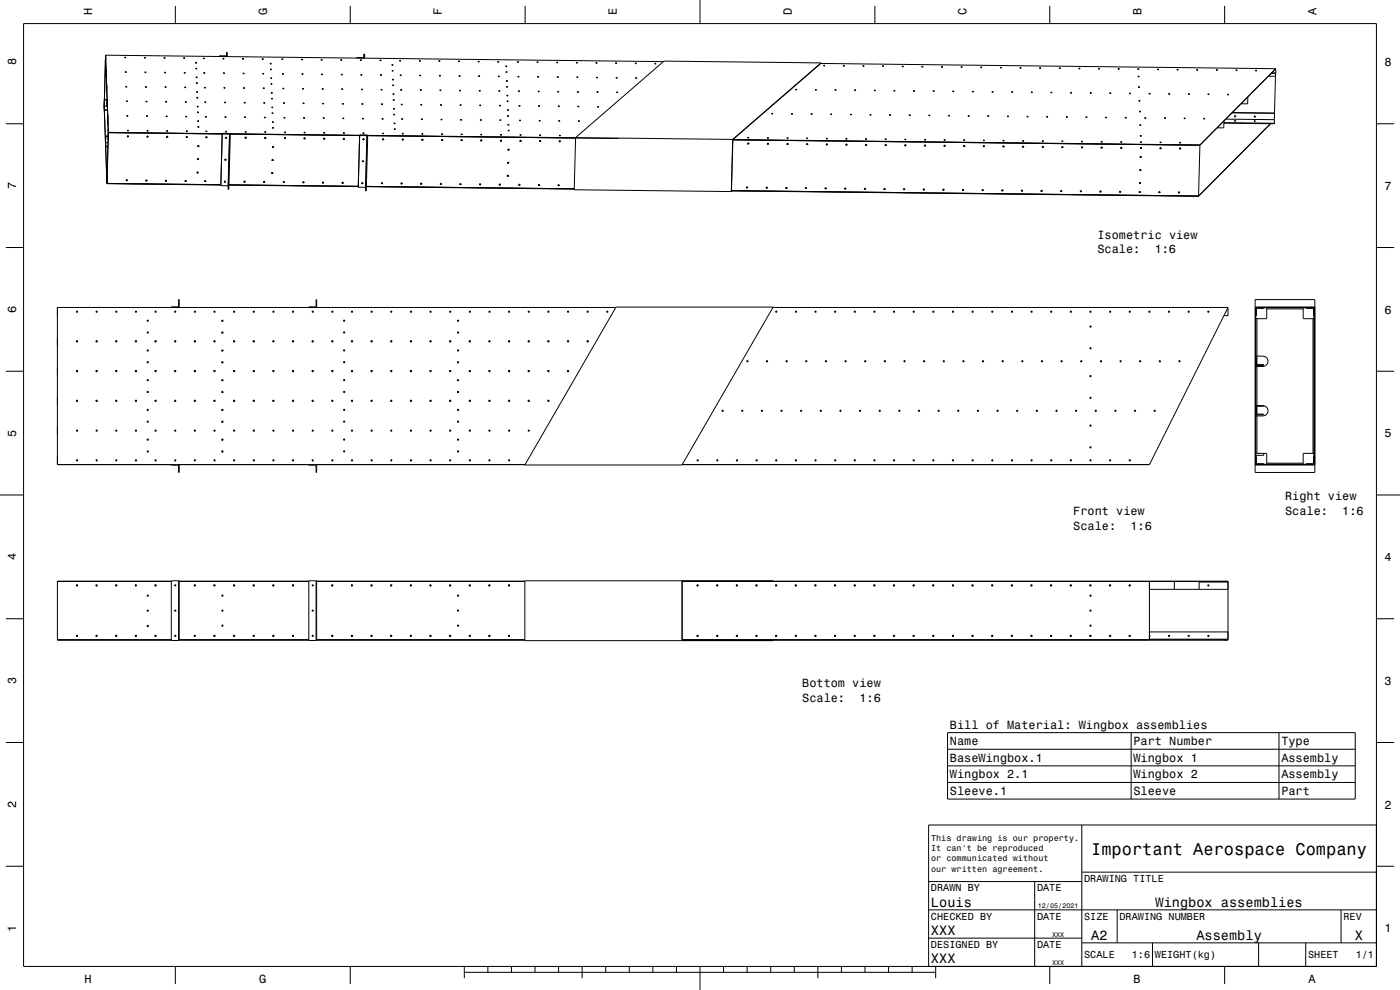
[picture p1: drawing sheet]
<svg xmlns="http://www.w3.org/2000/svg" width="594mm" height="420mm" viewBox="0 0 594 420" stroke-linecap="round" stroke-linejoin="round" font-family="sans-serif">
<defs><g id="words">
<text font-size="7.2" x="462.9" y="362.6">Important Aerospace Company</text>
<g font-size="5.8">
<text x="395" y="384.6">Louis</text>
<text x="490.3" y="384.6">Wingbox assemblies</text>
<text x="395" y="396.6">XXX</text>
<text x="463" y="398.6">A2</text>
<text x="507.6" y="398.6">Assembly</text>
<text x="574.8" y="398.6">X</text>
<text x="395" y="408.6">XXX</text>
</g>
<g font-size="5">
<text x="39.1" y="6.5" transform="rotate(-90 39.1 6.5)">H</text>
<text x="113.3" y="6.5" transform="rotate(-90 113.3 6.5)">G</text>
<text x="187.5" y="6.5" transform="rotate(-90 187.5 6.5)">F</text>
<text x="261.7" y="6.5" transform="rotate(-90 261.7 6.5)">E</text>
<text x="335.9" y="6.5" transform="rotate(-90 335.9 6.5)">D</text>
<text x="410.1" y="6.5" transform="rotate(-90 410.1 6.5)">C</text>
<text x="484.3" y="6.5" transform="rotate(-90 484.3 6.5)">B</text>
<text x="558.5" y="6.5" transform="rotate(-90 558.5 6.5)">A</text>
<text x="6.8" y="27.8" transform="rotate(-90 6.8 27.8)">8</text>
<text x="587.5" y="28.1">8</text>
<text x="6.8" y="80.3" transform="rotate(-90 6.8 80.3)">7</text>
<text x="587.5" y="80.6">7</text>
<text x="465.6" y="101.4">Isometric view</text>
<text x="465.6" y="107.5">Scale:</text>
<text x="489.9" y="107.5">1:6</text>
<text x="6.8" y="132.8" transform="rotate(-90 6.8 132.8)">6</text>
<text x="587.5" y="133.1">6</text>
<text x="6.8" y="185.3" transform="rotate(-90 6.8 185.3)">5</text>
<text x="587.5" y="185.6">5</text>
<text x="545.2" y="212.3">Right view</text>
<text x="455.4" y="218.6">Front view</text>
<text x="545.2" y="218.3">Scale:</text>
<text x="569.5" y="218.3">1:6</text>
<text x="455.4" y="224.7">Scale:</text>
<text x="479.7" y="224.7">1:6</text>
<text x="6.8" y="237.8" transform="rotate(-90 6.8 237.8)">4</text>
<text x="587.5" y="238.1">4</text>
<text x="6.8" y="290.3" transform="rotate(-90 6.8 290.3)">3</text>
<text x="340.4" y="291.7">Bottom view</text>
<text x="587.5" y="290.6">3</text>
<text x="340.4" y="297.7">Scale:</text>
<text x="364.7" y="297.7">1:6</text>
<text x="403" y="309.1">Bill of Material: Wingbox assemblies</text>
<text x="403" y="316.2">Name</text>
<text x="480.9" y="316.2">Part Number</text>
<text x="543.7" y="316.2">Type</text>
<text x="403" y="323.2">BaseWingbox.1</text>
<text x="480.9" y="323.2">Wingbox 1</text>
<text x="543.7" y="323.2">Assembly</text>
<text x="403" y="330.3">Wingbox 2.1</text>
<text x="480.9" y="330.3">Wingbox 2</text>
<text x="543.7" y="330.3">Assembly</text>
<text x="403" y="337.3">Sleeve.1</text>
<text x="480.9" y="337.3">Sleeve</text>
<text x="543.7" y="337.3">Part</text>
<text x="6.8" y="342.8" transform="rotate(-90 6.8 342.8)">2</text>
<text x="587.5" y="343.1">2</text>
<text x="6.8" y="395.3" transform="rotate(-90 6.8 395.3)">1</text>
<text x="587.5" y="395.6">1</text>
<text x="35.8" y="416.8">H</text>
<text x="110" y="416.8">G</text>
<text x="481" y="416.8">B</text>
<text x="555.2" y="416.8">A</text>
</g>
<g font-size="4.3">
<text x="460" y="374.2">DRAWING TITLE</text>
<text x="395" y="378.2">DRAWN BY</text>
<text x="440" y="378.2">DATE</text>
<text x="395" y="390.2">CHECKED BY</text>
<text x="440" y="390.2">DATE</text>
<text x="460" y="390.2">SIZE</text>
<text x="475" y="390.2">DRAWING NUMBER</text>
<text x="570" y="390.2">REV</text>
<text x="395" y="402.2">DESIGNED BY</text>
<text x="440" y="402.2">DATE</text>
<text x="460" y="406.6">SCALE</text>
<text x="480.2" y="406.6">1:6</text>
<text x="490" y="406.6">WEIGHT(kg)</text>
<text x="555" y="406.6">SHEET</text>
<text x="575.2" y="406.6">1/1</text>
</g>
<g font-size="3.6">
<text x="395.1" y="356.8">This drawing is our property.</text>
<text x="395.1" y="361.2">It can't be reproduced</text>
<text x="395.1" y="365.5">or communicated without</text>
<text x="395.1" y="369.8">our written agreement.</text>
</g>
<g font-size="2.9">
<text x="440.3" y="385.3">12/05/2021</text>
<text x="446.4" y="397.3">XXX</text>
<text x="446.4" y="409.3">XXX</text>
</g>
</g></defs>
<g fill="none" stroke="#000" stroke-width=".42">
<path d="M10 10h574v400h-574zM74.4 2.5v7.5M148.6 2.5v7.5M222.8 2.5v7.5M297 0v10M371.2 2.5v7.5M445.4 2.5v7.5M519.6 2.5v7.5M44.7 26.5l.2 .1M44.8 23.5l1.1 32.8M44.8 23.5l-.6 21.6M44.8 23.5v.1"/>
<path d="M44.8 23.4v.1M44.8 23.4l1.2 32.8M44.8 23.4l236.6 2.7M44.8 25.5h.1M44.8 25.2v.3M44.9 32.7v.1M44.9 32.8h.2M45 29.8l-.1 3M45.1 31.6h.1M45.1 31.4v.2M45.2 38.9v.1M45.2 39h.1"/>
<path d="M45.2 36v3M45.3 37.8h.1M45.3 37.6v.2M52.9 24.4h.1M52.9 24.4l.5 .1zM52.9 24.3l.5 .1zM53.1 30.6h.1M53.1 30.6l.5 .1M53.1 30.5l.5 .1zM53.3 36.8h.6M53.3 36.8h.1M53.4 36.8l.4 .1"/>
<path d="M61.2 24.5h.1M61.2 24.5l.5 .1zM61.3 24.4l.5 .1zM61.4 30.7h.1M61.5 30.7l.4 .1M61.5 30.6l.5 .1zM61.7 36.9h.5M61.7 36.9h.1M69.5 24.6h.1M69.6 24.6l.5 .1zM69.6 24.5l.5 .1zM69.8 30.8h.1"/>
<path d="M69.8 30.8h.5M69.8 30.7l.5 .1zM70 37h.5M70 37h.1M77.9 24.7h.5M77.9 24.7h.1M78.1 30.9h.1M78.1 30.9h.5M78.1 30.8l.5 .1zM78.3 37.1h.6M78.3 37.1h.1M78.3 37.1h.5"/>
<path d="M82.9 26.6h.1M83 26.7h.4M83 26.6h.5zM83 29.1h.1M83.1 29.1h.4M83.1 29l.5 .1zM83.1 26.7h.2M83.2 32.8h.1M83.2 29.2h.2M83.2 29.2h.1M83.2 32.9h.5M83.2 32.7l.5 .1z"/>
<path d="M83.3 35.3h.5M83.3 32.9h.2M83.4 39h.5M83.4 39h.1M83.4 35.4h.2M83.4 39.1h.5M83.5 39.1h.3M86.2 24.8h.1M86.2 24.8h.5zM86.2 24.7l.5 .1zM86.4 31h.1M86.5 31h.4"/>
<path d="M86.5 30.9l.5 .1zM86.6 37.2h.1M86.7 37.2h.5M86.7 37.1l.5 .1zM93.1 23.7v.3M93.1 23.7l3.3 .2M94.5 24.9h.6M94.6 24.9h.4M94.8 31.1h.1M94.8 31.1h.5M94.8 31l.5 .1zM95 37.3h.1"/>
<path d="M95 37.3h.5M95 37.2l.5 .1zM96.1 22.2h.3v1.7M96.1 22.2l.1 1.5h-3.1M96.1 22.2v1.5M96.4 23.9v.1M102.9 25h.5M102.9 25h.1M102.9 25h.5zM103.1 31.2h.5M103.1 31.2h.1M103.3 37.4h.1"/>
<path d="M103.3 37.4h.5M103.3 37.3l.5 .1zM111.2 25.1h.1M111.2 25.1h.5zM111.2 25l.5 .1zM111.4 31.3h.6M111.4 31.3h.1M111.4 31.3h.5M111.6 37.5h.1M111.7 37.5h.4M111.7 37.4l.5 .1zM114.6 27h.5"/>
<path d="M114.6 27h.1M114.7 29.4l.5 .1M114.7 29.4h.1M114.7 29.5h.5M114.8 29.5l.3 .1M114.8 33.2h.5M114.8 33.2h.1M114.8 29.5v.1M114.9 35.6h.1M114.9 33.3h.3M114.9 35.7h.5M114.9 35.6h.5z"/>
<path d="M115 35.7h.3M115 39.4h.1M115.1 39.4h.4zM115.1 39.3l.5 .1zM115.1 27.1l-.5-.1 .4 .1M119.5 25.2h.1M119.5 25.2h.5zM119.6 25.1l.5 .1zM119.7 31.4h.6M119.7 31.4h.1M119.8 31.4h.5M120 37.5h.1"/>
<path d="M120 37.6h.5M120 37.5l.5 .1zM127.9 25.3h.1M127.9 25.3h.5zM127.9 25.2l.5 .1zM128.1 31.5h.5M128.1 31.4l.5 .1zM128.3 37.6h.1M128.3 37.7h.5M128.3 37.6l.5 .1zM136.2 25.4h.1M136.2 25.4h.5z"/>
<path d="M136.2 25.3l.5 .1zM136.4 31.5l.5 .1M136.4 31.5h.1M136.4 31.6h.5M136.6 37.7l.6 .1M136.6 37.7h.1M136.7 37.8h.4M144.5 25.4h.1M144.5 25.5h.5zM144.6 25.4l.4 .1zM144.7 31.6h.1M144.8 31.7h.4"/>
<path d="M144.8 31.6l.5 .1zM145 37.8h.1M145 37.9h.5M145 37.8h.5zM151.4 24.4l3.3 .1M151.4 24.4v.2M152.8 25.5l.6 .1M152.8 25.5h.1M152.9 25.6h.4M153.1 31.7h.1M153.1 31.8h.5M153.1 31.7l.5 .1z"/>
<path d="M153.3 37.9h.5M153.3 37.9h.1M153.3 38h.5M154.4 22.9l.1 1.5h-3.1M154.4 22.9h.3v1.6M154.4 22.9v1.5M154.7 24.5v.2M161.2 25.6h.1M161.2 25.7h.5zM161.2 25.6l.5 .1zM161.4 31.8h.1M161.4 31.9h.5"/>
<path d="M161.4 31.8h.5zM161.6 38.1h.5M161.7 38h.5zM166.2 27.6h.1M166.3 27.6h.4M166.3 27.5l.5 .1zM166.3 30h.1M166.4 30.1h.4M166.4 30h.5zM166.5 33.8h.1M166.5 33.8h.5M166.5 33.7l.5 .1z"/>
<path d="M166.5 36.2h.6M166.5 36.2h.1M166.6 36.3h.5M166.7 40h.5M166.7 40h.1M169.5 25.7h.5M169.5 25.7h.1M169.5 25.8h.5M169.7 31.9h.1M169.8 32h.4M169.8 31.9h.5zM169.9 38.1h.6"/>
<path d="M169.9 38.1h.1M170 38.2h.5M177.8 25.8h.1M177.9 25.9h.4zM177.9 25.8h.5zM178.1 32h.1M178.1 32.1h.5M178.1 32h.5zM178.3 38.2h.1M178.3 38.3h.5M178.3 38.2h.5zM186.2 25.9h.5"/>
<path d="M186.2 25.9h.1M186.2 26h.5zM186.4 32.1h.5M186.4 32.1h.1M186.4 32.2h.5M186.6 38.3h.1M186.6 38.4h.5M186.6 38.3h.5zM194.5 26h.1M194.5 26.1h.5zM194.5 26h.5zM194.7 32.2h.1"/>
<path d="M194.7 32.3h.5M194.8 32.2h.4zM194.9 38.4h.1M195 38.5h.4M195 38.4h.5zM202.8 26.1h.1M202.8 26.2h.5zM202.9 26.1h.5zM203 32.3h.6M203 32.3h.1M203.1 32.4h.4M203.3 38.5h.1"/>
<path d="M203.3 38.6h.5M203.3 38.4l.5 .1zM211.2 26.2h.1M211.2 26.3h.5zM211.2 26.2h.5zM211.4 32.4h.5M211.4 32.4h.1M211.4 32.5h.5M211.6 38.6h.1M211.6 38.7h.5M211.6 38.5l.5 .1zM214.6 28.1h.1"/>
<path d="M214.6 28.2h.5M214.6 28.1h.5zM214.6 30.6h.1M214.7 30.6l.4 .1M214.7 30.5l.5 .1zM214.7 28.3h.2M214.8 34.3h.5M214.8 34.3h.1M214.8 30.7h.2M214.8 30.7h.1M214.8 34.4h.5M214.9 36.8h.1"/>
<path d="M214.9 36.8l.5 .1M214.9 36.7l.5 .1zM214.9 34.4l.3 .1M215 36.9h.2M219.5 26.3h.1M219.5 26.4h.5zM219.5 26.2l.5 .1zM219.7 32.5h.5M219.7 32.5h.1M219.7 32.6h.5M219.9 38.7h.1M220 38.8h.4"/>
<path d="M220 38.6l.5 .1zM227.8 26.4h.1M227.8 26.5h.5zM227.8 26.3l.5 .1zM228 32.6h.1M228.1 32.7h.4M228.1 32.5l.5 .1zM228.3 38.8h.5M228.3 38.8h.1M228.3 38.9h.5M236.1 26.5h.1M236.2 26.6h.4z"/>
<path d="M236.2 26.4l.5 .1zM236.4 32.7h.1M236.4 32.8h.5M236.4 32.6l.5 .1zM236.6 38.9h.5M236.6 38.9h.1M236.6 39h.5M244.5 26.6h.5M244.5 26.6h.1M244.5 26.7h.5M244.7 32.8h.1M244.7 32.9h.5"/>
<path d="M244.7 32.7l.5 .1zM244.9 39h.5M244.9 39h.1M244.9 39l.5 .1M252.8 26.7h.5M252.8 26.7h.1M252.8 26.8h.5zM253 32.9h.1M253.1 32.9l.4 .1M253.1 32.8l.5 .1zM253.3 39.1l.4 .1M253.3 39l.5 .1z"/>
<path d="M261.1 26.8h.6M261.1 26.8h.1M261.2 26.8l.4 .1M261.4 33h.1M261.4 33l.5 .1M261.4 32.9l.5 .1zM261.6 39.2h.5M261.6 39.2h.1M261.6 39.2l.5 .1M269.5 26.9l.5 .1zM269.5 26.8l.5 .1zM269.7 33.1h.1"/>
<path d="M269.7 33.1l.5 .1M269.7 33l.5 .1zM277.8 27h.5M277.8 27h.1M277.8 27l.5 .1zM337.6 38h.1M337.6 38.1h.5zM337.6 37.9l.5 .1zM345.9 38.1h.1M345.9 38.1l.5 .1zM345.9 38l.5 .1zM348.3 26.7l-37.4 32.5-.6 22.1"/>
<path d="M348.3 26.7v.2M348.3 26.7l-66.6-.8-37.5 32.5M349.4 27.8h.1M349.5 27.9h.4zM349.5 27.7l.5 .1zM354.2 38.2h.1M354.2 38.2l.5 .1zM354.3 38.1l.4 .1zM357.8 27.9h.1M357.8 28h.5zM357.8 27.8l.5 .1zM362.5 38.3h.1"/>
<path d="M362.6 38.3l.5 .1zM362.6 38.2l.5 .1zM366.1 28h.1M366.1 28.1h.5zM366.1 27.9l.5 .1zM370.9 38.4h.1M370.9 38.4h.5zM370.9 38.3l.5 .1zM374.4 28.1h.1M374.4 28.2h.5zM374.5 28l.4 .1zM379.2 38.5h.5"/>
<path d="M379.2 38.5h.1M382.7 28.2h.6M382.7 28.2h.1M382.8 28.3h.5zM387.5 38.6h.1M387.6 38.6h.4zM387.6 38.5l.5 .1zM391.1 28.3h.5M391.1 28.3h.1M391.1 28.3l.5 .1M395.9 38.7h.5M395.9 38.7h.1"/>
<path d="M399.4 28.4h.5M399.4 28.4h.1M399.4 28.4l.5 .1zM404.2 38.8h.1M404.2 38.8h.5zM404.2 38.7l.5 .1zM407.7 28.5h.6M407.7 28.5h.1M407.8 28.5l.4 .1M412.5 38.9h.1M412.6 38.9h.4zM412.6 38.8l.5 .1z"/>
<path d="M416.1 28.6h.1M416.1 28.6h.5zM416.1 28.5l.5 .1zM420.9 39h.1M420.9 39h.5zM420.9 38.9l.5 .1zM424.4 28.7h.1M424.4 28.7h.5zM424.4 28.6l.5 .1zM429.2 39v.1M429.2 39.1h.5zM429.2 39l.5 .1z"/>
<path d="M432.7 28.8h.1M432.8 28.8h.4zM432.8 28.7l.5 .1zM437.5 39.1v.1M437.5 39.2h.5zM437.6 39.1l.4 .1zM441.1 28.9h.1M441.1 28.9h.5zM441.1 28.8l.5 .1zM445.8 39.2h.1M445.9 39.3h.4zM445.9 39.2l.5 .1z"/>
<path d="M449.4 29h.1M449.4 29h.5zM449.4 28.9l.5 .1zM454.2 39.3h.1M454.2 39.4h.5zM454.2 39.3l.5 .1zM457.7 29.1h.1M457.7 29.1h.5zM457.8 29l.4 .1zM462.5 39.4h.5M462.5 39.4h.1M462.5 39.5h.5z"/>
<path d="M466 29.2h.1M466.1 29.2h.4zM466.1 29.1l.5 .1zM470.8 39.5h.6M470.8 39.5h.1M470.9 39.6h.4M474.4 29.3h.5M474.4 29.3h.1M479.2 39.6h.5M479.2 39.6h.1M479.2 39.7h.5zM482.7 29.3v.1"/>
<path d="M482.7 29.4h.5zM482.7 29.3l.5 .1zM482.8 32.4l.5 .1M482.8 32.5h.5M483 32.6h.2M483 37h.5M483 37h.1M483.1 37.1h.3M483.3 32.5h.1M487.5 39.7h.5M487.5 39.8h.5M491 29.4l.6 .1"/>
<path d="M491 29.4h.1M491.1 29.5h.4zM495.8 39.8h.6M495.8 39.8h.1M495.9 39.9h.4zM499.4 29.5l.5 .1M499.4 29.6h.5M504.2 39.9h.1M504.2 40h.5zM504.2 39.9h.5zM507.7 29.6l.5 .1M507.7 29.6h.1"/>
<path d="M507.7 29.7h.5zM512.5 39.9l.5 .1zM516 29.7h.1M516.1 29.8h.4zM516.1 29.7h.5zM524.4 29.8h.1M524.4 29.9h.5zM524.4 29.8h.5zM532.7 29.9h.1M532.7 30h.5zM532.7 29.9h.5zM538.2 32.3h3"/>
<path d="M539.6 30.9l1.7 .1M541.2 29.3h.1M541.2 31.2l-.4 16.8M541.2 29.1l-193-2.2-37.3 32.3M541.2 29.1l-32.1 32.4M541.2 29.3l-32.1 32.3M541.2 29.1v.2M541.2 29.3l.1 1.7M541.3 31v.2h-1.9M2.5 52.5h7.5M44.2 45.1v.1M44.2 45l1.2 32.9"/>
<path d="M44.2 45l1.2 .2M44.3 42.2l-.1 2.9M44.3 42.2h1.2l-.1 3M44.3 42.2l1.2 .2M44.8 57.7v2.9M44.8 57.7h1.1M44.8 57.7l.1 .1M44.9 57.8l1 .1M44.9 57.8l-.1 2.7M45.4 45.2h.2M45.5 44h.1M45.5 43.8v.2"/>
<path d="M45.6 46.6h-1.3v.2h1.3M45.7 52.8v.1M45.7 52.9h.1M45.7 48.4v.2M45.7 50v2.9M45.9 59v.1M45.9 54.6v.2M46 56.2l-.6 21.6M46 56.2v.1M46 56.3l51.4 .4M46 56.3l216.5 2.5M53.6 43h.1"/>
<path d="M53.6 43h.5M53.6 42.9l.5 .1zM53.8 49.2h.5M53.8 49.2h.1M54 57.8h.1M54 55.4h.1M54 57.7l.4-.1 .1 .3-.4 .1zM54 55.4h.5zM54 55.3l.5 .1zM54.1 57.8h.3M54.5 57.7h-.5M61.9 43.1h.1"/>
<path d="M61.9 43.1h.5M61.9 43l.5 .1zM62.1 49.3h.1M62.1 49.3h.5M62.1 49.2l.5 .1zM62.3 57.9h.1M62.3 55.5h.1M62.4 55.5h.4zM62.4 55.4l.5 .1zM62.4 57.9h.3M62.8 57.8h-.5M62.8 57.9h-.5"/>
<path d="M62.9 57.9l-.3 .2-.3-.2M62.9 57.9l-.4-.2-.2 .2M70.2 43.2h.1M70.2 43.2h.5M70.2 43.1l.5 .1zM70.4 49.4h.1M70.5 49.4h.4M70.5 49.3l.5 .1zM70.6 58h.1M70.7 55.6h.5M70.7 55.6h.1M70.8 58h.2"/>
<path d="M71.2 57.9h-.5M71.2 58h-.6M71.2 58l-.2 .2-.4-.2M71.2 58l-.3-.2-.3 .2M78.5 43.3h.1M78.6 43.3h.4M78.6 43.2l.5 .1zM78.8 49.5h.1M78.8 49.5h.5M78.8 49.4l.5 .1zM79 58.1h.1M79 55.7h.1"/>
<path d="M79 58l.4-.1 .1 .3-.4 .1zM79 55.7h.5zM79 55.6l.5 .1zM79.1 58.1h.3M79.5 58h-.5M79.5 58.1h-.5M83.5 41.5h.1M83.5 41.5h.5M83.5 41.4l.5 .1zM83.6 45.2h.1M83.6 41.6h.3M83.6 45.3h.5"/>
<path d="M83.6 45.1l.5 .1zM83.7 47.7h.1M83.7 47.7h.5M83.7 47.6l.5 .1zM83.7 45.3h.3M83.8 51.4h.6M83.8 51.4h.1M83.8 47.8h.3M83.9 51.5h.4M83.9 53.9h.6M83.9 53.9h.5M84 51.5h.2"/>
<path d="M84.1 54h.2M84.5 53.9h.1M86.9 43.4h.5M86.9 43.4h.1M87.1 49.6h.1M87.1 49.6h.5M87.1 49.5l.5 .1zM87.3 58.2h.1M87.3 55.7l.5 .1M87.3 55.8h.5M87.3 55.7v.1M87.3 58.1l.5 .1h-.5"/>
<path d="M87.3 58.1l.4-.1 .1 .3-.4 .1zM87.4 58.2h.3M94.3 56.6l-.6 22.2M94.3 56.6h3.3l.1 1.6M94.3 56.6v.1M95.2 43.5h.1M95.2 43.5h.5M95.2 43.4l.5 .1zM95.4 49.6v.1M95.5 49.7h.4M95.5 49.6l.5 .1zM95.7 58.3l.4-.1v.3l-.4 .1z"/>
<path d="M95.7 55.9h.4zM95.7 55.8l.5 .1zM95.8 58.3h.2M96.1 58.3h-.4M96.1 58.3l-.5 .1h.6M96.2 58.4h.1M97.4 56.7l-.6 22.1M97.4 56.7v1.5M97.4 58.2l-.6 22.1M97.4 58.2h.3M97.6 56.8l58.1 .6M97.7 58.2l-.6 22.1h-.3"/>
<path d="M103.5 43.6h.6M103.5 43.6h.1M103.6 43.6h.4M103.8 49.7h.1M103.8 49.8h.5M103.8 49.7l.5 .1zM104 58.4h.5zM104 58.4h.1M104 55.9l.5 .1M104 55.9h.1M104 56h.5zM104.1 58.4h.3"/>
<path d="M104.5 58.4l-.2 .2-.3-.2M104.5 58.4l-.3-.2-.2 .2M111.9 43.7h.5M111.9 43.6l.5 .1zM112.1 49.8h.1M112.1 49.9h.5M112.1 49.8l.5 .1zM112.3 56h.1M112.3 56.1h.5zM112.3 56h.5zM112.4 58.5h.3M112.8 58.4h-.5"/>
<path d="M112.8 58.5h-.5M112.8 58.5l-.2 .2-.3-.2M112.8 58.5l-.3-.2-.2 .2M115.1 41.8h.1M115.2 41.8h.5zM115.3 45.6h.1M115.3 45.6h.5M115.3 45.5l.5 .1zM115.3 48h.6M115.3 48h.1M115.4 45.7h.3M115.4 48.1h.5"/>
<path d="M115.5 48.1h.3h-.4M115.5 51.8h.1M115.5 51.8h.5l-.4 .1M115.5 51.7l.5 .1zM115.6 54.2h.1M115.6 54.3h.5zM115.6 54.2h.5zM115.6 41.9h-.4h.4M120.2 43.7l.5 .1M120.2 43.7h.1M120.2 43.8h.5M120.4 49.9h.5"/>
<path d="M120.4 49.9h.1M120.4 50h.5M120.6 58.6h.1M120.6 56.1h.1M120.7 56.2h.4zM120.7 56.1h.5zM120.7 58.6h.3M121.1 58.5h-.5M121.2 58.6h-.6M121.2 58.6l-.3 .2-.3-.2M121.2 58.6l-.4-.2-.2 .2M128.5 43.8h.1"/>
<path d="M128.5 43.9h.5M128.6 43.8l.5 .1zM128.7 50h.1M128.8 50.1h.4M128.8 50h.5zM129 58.7h.1M129 56.2h.1M129 58.6l.4-.1 .1 .3-.4 .1zM129 56.3h.5zM129 56.2h.5zM129.1 58.7h.2M129.5 58.6h-.5"/>
<path d="M136.8 43.9h.1M136.9 44h.5M136.9 43.9h.5zM137.1 50.1h.5M137.1 50.1h.1M137.1 50.2h.5M137.3 58.8h.1M137.3 56.3h.1M137.3 56.4h.5zM137.3 56.3h.5zM137.4 58.8h.3M137.8 58.7h-.5"/>
<path d="M137.8 58.7l-.5 .1M137.8 58.8l-.2 .2-.3-.2M137.8 58.8l-.3-.2-.2 .2M145.2 44h.1M145.2 44.1h.5M145.2 44h.5zM145.4 50.2h.5M145.4 50.2h.1M145.4 50.3h.5M145.6 58.9h.1M145.6 56.4h.1M145.6 58.8l.4-.1 .1 .3-.4 .1z"/>
<path d="M145.7 56.5h.4zM145.7 56.4h.5zM145.7 58.9h.3M146.1 58.8h-.5M152.6 57.2l-.6 22.2M152.6 57.2l3.3 .1 .1 1.6M152.6 57.2v.2M153.5 44.1h.1M153.5 44.2h.5M153.5 44.1h.5zM153.7 50.3h.6M153.7 50.3h.1"/>
<path d="M153.8 50.4h.4M153.9 59.1h.1M154 56.5h.5M154 56.5h.1M154 56.6h.5zM154 59l.4-.1 .1 .3-.4 .1zM154.1 59h.2M154.4 58.9h-.4M154.5 59h-.5M155.7 57.4l-.6 22.1M155.7 57.4v1.5M155.7 58.9l-.6 22.1"/>
<path d="M155.7 58.9h.3M155.9 57.4l88.3 1M156 58.9l-.6 22.1h-.3M161.8 44.2h.1M161.9 44.3h.4M161.9 44.2h.5zM162.1 50.4h.1M162.1 50.5h.5M162.1 50.4h.5zM162.3 59.1h.1M162.3 56.6h.5M162.3 56.6h.1"/>
<path d="M162.3 56.7h.5M162.4 59.1h.3M162.8 59h-.5M162.8 59.1l-.2 .2-.3-.2M162.8 59.1l-.3-.3-.2 .3M166.8 42.4h.5M166.8 42.4h.1M166.8 42.5h.5M166.9 46.2h.1M166.9 46.2h.5M166.9 46.1l.5 .1zM167 48.6h.1"/>
<path d="M167 48.7h.5M167 48.5l.5 .1zM167.2 52.4h.4M167.2 52.3l.5 .1zM167.2 54.8h.5M167.2 54.8h.1M167.2 54.9h.5M170.2 44.3h.5M170.2 44.3h.1M170.2 44.4h.5M170.4 50.5h.1M170.4 50.6h.5"/>
<path d="M170.4 50.5h.5zM170.6 59.2h.1M170.6 56.7h.1M170.6 59.1h.5h-.5M170.6 59.1l.4-.1 .1 .3-.4 .1zM170.6 56.8h.5zM170.6 56.6l.5 .1zM170.7 59.2h.3M178.5 44.4h.5M178.5 44.4h.1M178.5 44.5h.5M178.7 50.6h.1"/>
<path d="M178.7 50.7h.5M178.8 50.5l.5 .1zM178.9 59.3h.1M178.9 56.8h.6M178.9 56.8h.1M179 59.2h.5h-.6M179 59.2l.4-.1v.3l-.4 .1zM179 56.9h.4M179 59.3h.3M186.8 44.5h.6M186.8 44.5h.1M186.9 44.6h.4"/>
<path d="M187 50.7h.1M187.1 50.8h.5M187.1 50.6l.5 .1zM187.3 59.4h.1M187.3 56.9h.1M187.3 59.3h.5h-.5M187.3 59.3l.4-.1 .1 .3h-.4zM187.3 57h.5zM187.3 56.8l.5 .1zM187.4 59.4h.3M195.2 44.6h.5M195.2 44.6h.1"/>
<path d="M195.2 44.7h.5M195.4 50.8h.1M195.4 50.9h.5M195.4 50.7l.5 .1zM195.6 59.4l.5 .1zM195.6 59.5h.1M195.6 57h.1M195.6 57.1h.5zM195.6 56.9l.5 .1zM195.7 59.5h.3M196.1 59.4l-.2 .3-.3-.2M196.1 59.4l-.3-.2-.2 .3"/>
<path d="M203.5 44.7h.5M203.5 44.7h.1M203.5 44.8h.5M203.7 50.9h.1M203.7 51h.5M203.7 50.8l.5 .1zM203.9 57.1h.1M204 59.4h.4v.3h-.4zM204 57.2h.4zM204 57l.5 .1zM204 59.6h.3M204.4 59.5h-.5"/>
<path d="M204.5 59.5h-.6M211.8 44.8h.1M211.8 44.9h.5M211.9 44.7l.5 .1zM212 51h.6M212 51h.1M212.1 51.1h.4M212.3 59.6v.1M212.3 57.2h.1M212.3 59.5h.4l.1 .3h-.4zM212.3 57.2l.5 .1zM212.3 57.1l.5 .1z"/>
<path d="M212.4 59.7h.2M212.8 59.5l-.5 .1M215 40.5h.1M215 40.6h.5M215 40.5h.5zM215.1 43h.1M215.1 43l.5 .1M215.1 42.9l.5 .1zM215.1 40.6l.3 .1M215.2 46.7h.6M215.2 43.1h.3M215.2 46.8h.5"/>
<path d="M215.3 49.2h.5M215.3 49.2h.1M215.4 46.8h.2M215.4 52.9h.1M215.4 49.3h.3M215.5 53h.4M215.5 52.9h.5zM215.5 55.4h.1M215.6 55.4h.4M215.6 55.3l.5 .1zM215.6 53h.2M215.7 55.5h.2"/>
<path d="M220.1 44.9h.1M220.2 45h.5M220.2 44.8l.5 .1zM220.4 51.1h.1M220.4 51.1l.5 .1M220.4 51l.5 .1zM220.6 59.7v.1M220.6 57.3h.1M220.6 59.6h.4l.1 .2-.4 .1zM220.6 57.3l.5 .1zM220.6 57.2l.5 .1zM220.7 59.8h.3"/>
<path d="M221.1 59.6l-.5 .1M228.5 45h.1M228.5 45l.5 .1M228.5 44.9l.5 .1zM228.7 51.2h.5M228.7 51.2h.1M228.7 51.2l.5 .1M228.9 59.8h.1M228.9 57.4h.1M228.9 59.7h.4l.1 .2-.4 .1zM228.9 57.4l.5 .1zM229 57.3l.5 .1z"/>
<path d="M229 59.8l.3 .1M229.4 59.7l-.5 .1M236.8 45.1h.1M236.8 45.1l.5 .1M236.8 45l.5 .1zM237.1 51.3l.4 .1M237.1 51.2l.5 .1zM237.2 59.9h.1M237.3 57.5h.1M237.3 57.5h.5zM237.3 57.4l.5 .1zM237.4 59.9h.2"/>
<path d="M237.8 59.8l-.5 .1M237.8 59.9h-.6M237.8 59.9l-.2 .3-.4-.3M237.8 59.9l-.3-.2-.3 .2M244.2 58.4l264.9 3.1M244.2 58.4l-.6 22.1 66.7 .8M245.1 45.2h.1M245.2 45.2l.4 .1M245.2 45.1l.5 .1zM245.4 51.4h.5M245.4 51.4h.1M253.5 45.3h.1"/>
<path d="M253.5 45.3h.5M253.5 45.2l.5 .1zM310.9 59.3l198.2 2.3M317.2 58.4h.1M317.2 58.5h.5zM317.3 58.3l.5 .1zM325.5 58.5h.6M325.6 58.6h.5M327.4 48.2h.6M327.4 48.2h.1M327.4 48.3h.5zM333.9 58.6h.1"/>
<path d="M333.9 58.6l.5 .1zM333.9 58.5l.5 .1zM335.8 48.3h.1M335.8 48.4h.5zM335.8 48.2l.5 .1zM342.2 58.7h.1M342.2 58.7l.5 .1zM342.2 58.6l.5 .1zM344.1 48.4h.1M344.1 48.4l.5 .1zM344.1 48.3l.5 .1zM350.5 58.8h.1"/>
<path d="M350.6 58.8l.4 .1zM350.6 58.7l.5 .1zM352.4 48.5h.1M352.4 48.5l.5 .1zM352.4 48.4l.5 .1zM358.9 58.9h.1M358.9 58.9l.5 .1zM358.9 58.8l.5 .1zM360.7 48.6h.1M360.8 48.6l.4 .1zM360.8 48.5l.5 .1zM367.2 59h.1"/>
<path d="M367.2 59h.5zM367.2 58.9l.5 .1zM369.1 48.7h.1M369.1 48.7l.5 .1zM369.1 48.6l.5 .1zM375.5 59.1h.1M375.6 59.1h.4zM375.6 59l.5 .1zM377.4 48.8h.5M377.4 48.8h.1M383.9 59.2h.1M383.9 59.2h.5z"/>
<path d="M383.9 59.1l.5 .1zM385.7 48.9h.1M385.8 48.9h.4zM385.8 48.8l.5 .1zM392.2 59.3h.5M392.2 59.3h.1M392.2 59.3h.5zM394.1 49h.5M394.1 49h.1M400.5 59.4h.5M400.5 59.4h.1M402.4 49.1h.1"/>
<path d="M402.4 49.1h.5zM402.4 49l.5 .1zM408.8 59.5h.6M408.8 59.5h.1M408.9 59.5h.4zM410.7 49.2h.6M410.7 49.2h.1M410.7 49.2h.5zM417.2 59.6h.5M417.2 59.6h.1M417.2 59.6h.5zM419.1 49.3h.1"/>
<path d="M419.1 49.3h.5zM419.1 49.2l.5 .1zM425.5 59.6v.1M425.5 59.7h.5zM425.5 59.6l.5 .1zM427.4 49.4h.1M427.4 49.4h.5zM427.4 49.3l.5 .1zM433.8 59.7h.1M433.9 59.8h.4zM433.9 59.7l.5 .1zM435.7 49.4h.1"/>
<path d="M435.7 49.5h.5zM435.7 49.4l.5 .1zM442.2 59.8h.1M442.2 59.9h.5zM442.2 59.8l.5 .1zM444 49.5h.1M444.1 49.6h.4zM444.1 49.5l.5 .1zM450.5 59.9h.1M450.5 60h.5zM450.5 59.9l.5 .1zM452.4 49.6h.1"/>
<path d="M452.4 49.7h.5zM452.4 49.6l.5 .1zM458.9 60h.5zM460.7 49.7h.1M460.7 49.8h.5zM460.7 49.7h.5zM469 49.8h.6M469 49.8h.1M469.1 49.9h.4M477.4 49.9h.5M477.4 49.9h.1M477.4 50h.5z"/>
<path d="M483.2 42.8h.1M483.2 42.8h.5M483.2 42.7l.5 .1zM483.3 42.9h.3M483.3 47.3h.1M483.4 47.4h.5M483.4 47.2l.5 .1zM483.5 47.4h.1M483.6 53.1h.5M483.6 53.1h.1M483.6 53.1l.5 .1M483.7 53.2h.2"/>
<path d="M483.7 57.6h.1M483.7 57.7h.5M483.8 57.6h.5zM483.9 57.7h.2M485.7 50h.5M485.7 50h.1M485.7 50.1h.5M494 50.1h.6M494 50.1h.1M494 50.2h.5zM502.3 50.2h.6M502.3 50.2h.1"/>
<path d="M502.4 50.3h.5zM510.7 50.3h.1M510.7 50.4h.5zM510.7 50.2l.5 .1zM512.5 40h.1M512.5 40.1h.5zM519.3 52.3l21.4 .2v-.2M519.3 52l21.4 .3M519.3 51.4l-.1 2.9-2.8-.1M520.1 50.5l20.6 .3M520.8 40.1h.1M520.8 40.2h.5z"/>
<path d="M520.8 40l.5 .1zM522.7 47.9l18.1 .2M522.9 47.8l17.9 .2M523.8 51.2l.5 .1zM523.9 51.4h.3M524.3 49.2l-.5 .1M524.3 49.3h-.5M524.3 49.3l-.3-.2-.2 .3M524.3 49.3l-.2 .3-.3-.2M529.4 41.1v2.9h-2.8M532.1 49.4h.5zM532.1 51.3l.5 .1z"/>
<path d="M532.2 49.3l.5 .1-.3 .3zM532.2 51.5h.3M532.6 49.3l-.5 .1M539 52.5l-30.5 30.7M539.1 52.5l-30.6 30.8M540.7 50.8v1.5M540.8 48v.1M540.8 48.1l-.1 2.7M584 52.5h7.5M44.8 60.5h1M44.8 60.5v1.5M44.8 62v.3h1"/>
<path d="M44.8 62l1 .1M45.4 77.9l48.3 .6M45.4 77.8l48.3 .6M45.4 77.8v.1M45.4 77.8h.1M45.4 75.9l-.1 .2M45.5 74.7h.1M45.5 74.7v.1M53.5 76.5h.1M53.5 76.4h.5h-.5M53.5 76.4l.4-.1 .1 .3h-.4zM61.8 76.6h.1"/>
<path d="M61.8 76.5h.5h-.5M61.9 76.5l.4-.1v.3h-.4zM70.1 76.7h.1M70.2 76.6h.5h-.5M70.2 76.5h.4l.1 .3h-.4zM78.5 76.7v.1M78.5 76.7l.5 .1zM79 76.7l-.2 .3-.3-.2M79 76.7l-.3-.2-.2 .2M83.6 73.2h.1M83.7 67.5h.1M83.9 61.9v.1"/>
<path d="M84.1 73l-.5 .1h.5M84.1 73.1l-.5 .1M84.1 73.2l-.2 .2-.3-.2M84.1 73.2l-.3-.2-.2 .2M84.2 67.4h-.5M84.3 67.4l-.6 .1M84.3 67.5l-.3 .2-.3-.2M84.3 67.5l-.4-.2-.2 .2M84.4 61.9h-.5M84.4 61.9l-.2 .3-.3-.2M84.4 61.9l-.3-.2-.2 .2M87.3 76.7l-.5 .1"/>
<path d="M87.3 76.8h-.5M87.3 76.8l-.2 .3-.3-.3M87.3 76.8l-.3-.2-.2 .2M93.7 78.6v.2M93.7 78.8h3.1M95.2 77l.4-.1v.3l-.4 .1zM95.4 67.7h.5h-.5M95.4 67.6h.4l.1 .2-.4 .1zM95.6 76.9h-.4M95.7 77h-.5M95.9 67.7h.1M96.8 78.8v1.5"/>
<path d="M97.1 78.5l54.9 .7M97.1 78.4l54.9 .6M103.5 77h.1M104 76.9l-.5 .1M104 77h-.5M104 77l-.2 .3-.3-.3M104 77l-.3-.2-.2 .2M111.8 77.1h.1M111.8 77h.4l.1 .2-.4 .1zM112.3 77l-.5 .1M115.2 73.4h.1M115.4 67.8h.5z"/>
<path d="M115.4 67.8v.1M115.4 67.7h.4l.1 .3h-.4zM115.8 73.3h-.6M115.8 73.4h-.6M115.8 73.4l-.2 .2-.4-.2M115.8 73.4l-.4-.2-.2 .2M116 62.2l-.5 .1M116.1 62.3h-.6M116.1 62.3l-.3 .2-.3-.2M116.1 62.3l-.4-.2-.2 .2M120.1 77.2h.1M120.2 77.1l.4-.1v.3l-.4 .1z"/>
<path d="M120.6 77.1h-.5M128.5 77.3h.1M129 77.2h-.5M129 77.3h-.5M129 77.3l-.2 .3-.3-.3M129 77.3l-.3-.2-.2 .2M136.8 77.4h.1M137.3 77.3h-.5M137.3 77.4h-.5M137.3 77.4l-.2 .2-.3-.2M137.3 77.4l-.3-.2-.2 .2M145.1 77.5h.1"/>
<path d="M145.1 77.4l.5 .1h-.5M145.2 77.4l.3-.1 .1 .3-.4 .1zM152 79.3v.1M152 79.4l3.1 .1M153.5 77.7h.1M153.5 77.6h.4l.1 .2-.4 .1zM153.7 68.3h.5l-.5 .1M153.9 77.6h-.4M154 77.6l-.5 .1h.5M154.2 68.4l-.3-.2-.2 .2M154.2 68.4l-.2 .2-.3-.2M154.2 68.4h.1"/>
<path d="M155.1 79.5v1.5M155.4 79.2l88.2 1M155.4 79.1l88.2 1M161.8 77.7h.1M161.8 77.7h.5zM161.8 77.6l.4-.1 .1 .3-.4 .1zM170.1 77.8h.1M170.6 77.7l-.5 .1h.5M170.6 77.8l-.2 .2-.3-.2M170.6 77.8l-.3-.2-.2 .2M178.9 77.8h-.4M179 77.9h-.6"/>
<path d="M179 77.9l-.2 .2-.4-.2M179 77.9l-.4-.2-.2 .2M186.8 78h.1M186.8 77.9l.4-.1 .1 .3-.4 .1zM187.3 77.9h-.5M195.1 78.1h.1M195.6 78h-.5M195.6 78.1h-.5M195.6 78.1l-.2 .2-.3-.2M195.6 78.1l-.3-.2-.2 .2M203.4 78.2h.1M203.5 78.1l.4-.1v.3l-.4 .1z"/>
<path d="M203.9 78.1h-.5M211.8 78.3h.1M212.3 78.2h-.5M212.3 78.2l-.5 .1M212.3 78.3l-.2 .2-.3-.2M212.3 78.3l-.3-.2-.2 .2M215.2 74.5v.1M215.2 74.5h.5h-.5M215.2 74.4h.4l.1 .3h-.4zM215.3 69h.1M215.3 69l.6-.1zM215.5 63.5h.1"/>
<path d="M215.5 63.4h.5zM215.5 63.4l.4-.1 .1 .3h-.4zM215.9 69l-.2 .2-.4-.2M215.9 69l-.4-.2-.2 .2M220.1 78.4h.1M220.6 78.3h-.5M220.6 78.3l-.5 .1M220.6 78.4l-.2 .2-.3-.2M220.6 78.4l-.3-.2-.2 .2M228.4 78.5h.1M228.4 78.4h.5l-.5 .1M228.4 78.4l.4-.1 .1 .3-.4 .1z"/>
<path d="M236.7 78.6h.1M236.8 78.5h.5l-.6 .1M236.8 78.5l.4-.1 .1 .3-.5 .1zM317.2 60.9h.1M317.2 79.4h-.5M317.2 60.8h.5h-.5M317.2 60.8l.4-.1 .1 .3h-.4zM317.2 79.5h-.5M317.2 79.5l-.2 .2-.3-.2M317.2 79.5l-.3-.2-.2 .2M325 79.6h.1M325.5 60.9h.6z"/>
<path d="M325.5 61h.1M325.6 79.5h-.5M325.6 60.9l.4-.1v.3h-.4zM325.6 79.6h-.6M325.6 79.6l-.2 .2-.4-.2M325.6 79.6l-.3-.2-.3 .2M333.4 79.7h.1M333.4 79.6l.4-.1 .1 .3-.4 .1zM333.9 61v.1M333.9 79.6h-.5M334.4 60.9l-.5 .1h.5M334.4 61l-.2 .3-.3-.2"/>
<path d="M334.4 61l-.3-.2-.2 .2M341.7 79.8h.1M342.2 79.7h-.5M342.2 79.7l-.5 .1M342.2 79.8l-.2 .2-.3-.2M342.2 79.8l-.3-.2-.2 .2M342.7 61l-.5 .1M342.7 61.1h-.5M342.7 61.1l-.2 .3-.3-.3M342.7 61.1l-.3-.2-.2 .2M350 79.9h.1M350.1 79.8l.4-.1v.3l-.4 .1z"/>
<path d="M350.5 61.2v.1M350.5 79.8h-.4M351 61.1l-.5 .1M351.1 61.2h-.6M351.1 61.2l-.2 .3-.4-.2M351.1 61.2l-.4-.2-.2 .2M358.4 80h.1M358.4 79.9l.4-.1 .1 .3-.4 .1zM358.9 61.3h.1M358.9 79.9h-.5M358.9 79.9l-.5 .1M359.4 61.2l-.5 .1"/>
<path d="M359.4 61.3h-.5M359.4 61.3l-.2 .3-.3-.3M359.4 61.3l-.3-.2-.2 .2M367.2 61.4h.1M367.2 80h-.5M367.2 61.3h.4l.1 .2-.4 .1zM367.7 61.3l-.5 .1M375.5 61.5h.1M376 61.4h-.5M376 61.5h-.5M376.1 61.5l-.3 .3-.3-.3M376.1 61.5l-.4-.2-.2 .2"/>
<path d="M383.8 61.6h.1M384.4 61.5h-.5M384.4 61.6h-.6M384.4 61.6l-.2 .3-.4-.3M384.4 61.6l-.3-.2-.3 .2M392.2 61.7h.1M392.7 61.6h-.5M392.7 61.7h-.5M392.7 61.7l-.2 .3-.3-.3M392.7 61.7l-.3-.2-.2 .2M400.5 61.8h.1M400.5 61.7l.5 .1h-.5"/>
<path d="M400.5 61.7l.4-.1 .1 .3-.4 .1zM408.8 61.9h.1M408.9 61.8l.5 .1h-.6M408.9 61.8l.4-.1v.3l-.4 .1zM417.2 62h.5zM417.2 62h.1M417.2 61.9l.4-.1 .1 .3-.4 .1zM425.5 62.1h.1M426 62h-.5M426 62.1h-.5M426 62.1l-.2 .2-.3-.2M426 62.1l-.3-.2-.2 .2"/>
<path d="M434.3 62.1h-.5M434.4 62.2h-.6M434.4 62.2l-.3 .2-.3-.2M434.4 62.2l-.4-.2-.2 .2M442.2 62.3h.1M442.2 62.2l.4-.1 .1 .3-.4 .1zM442.7 62.2h-.5M442.7 62.3h-.5M450.5 62.4h.1M450.5 62.3l.4-.1 .1 .3-.4 .1zM451 62.3h-.5M458.8 62.5h.1"/>
<path d="M458.8 60h.1M458.8 62.4l.4-.1 .1 .3-.4 .1zM458.9 60.1h.4zM459.3 62.4h-.5M467.1 62.6h.1M467.2 60.1h.1M467.2 62.5l.4-.1v.3l-.4 .1zM467.2 60.2h.5zM467.2 60.1h.5zM467.7 62.5h-.5M475.5 62.7h.1M475.5 60.2h.1"/>
<path d="M475.5 60.3h.5zM475.5 60.2h.5zM476 62.6h-.5M476 62.6l-.5 .1M476 62.7l-.2 .2-.3-.2M476 62.7l-.3-.2-.2 .2M483.4 77.6v.1M483.6 72.1h.1M483.6 72l.5 .1h-.5M483.6 72l.4-.1 .1 .3-.4 .1zM483.7 66.5h.5zM483.7 66.4h.4l.1 .3h-.4z"/>
<path d="M483.8 62.8h.1M483.8 60.3h.5M483.8 60.3h.1M483.8 62.7h.5l-.5 .1M483.8 62.7l.4-.1 .1 .3-.4 .1zM483.8 60.4h.5M483.9 77.6h-.5M483.9 77.6l-.2 .3-.3-.2M483.9 77.6l-.3-.2-.2 .2M484.2 66.5v.1M492.1 62.9h.1M492.1 60.4h.1"/>
<path d="M492.2 62.8l.4-.1v.3l-.4 .1zM492.2 60.5h.4zM492.2 60.4h.5zM492.6 62.8h-.4M492.7 62.8l-.6 .1M500.5 62.9h.5zM500.5 63h.1M500.5 60.5h.5M500.5 60.5h.1M500.5 62.9l.4-.1 .1 .3-.4 .1zM500.5 60.6h.5M509.1 61.6l-.6 21.6"/>
<path d="M509.1 61.5v.1M310.4 80.9l198.1 2.3M310.4 81l198.1 2.3M310.6 81l-.3 .3M366.7 80.1h.1M367.2 80l-.5 .1M367.2 80.1l-.2 .2-.3-.2M367.2 80.1l-.3-.3-.2 .3M375 80.2h.1M375.1 80.1l.4-.1v.3l-.4 .1zM375.5 80.1h-.5M383.4 80.2h.5z"/>
<path d="M383.4 80.3h.1M383.4 80.2l.4-.1 .1 .3-.4 .1zM391.7 80.4h.1M391.7 80.3l.4-.1 .1 .3h-.4zM392.2 80.3h-.5h.5M400 80.4l.5 .1zM400 80.5h.1M400.5 80.5l-.2 .2-.3-.2M400.5 80.5l-.3-.3-.2 .3M408.8 80.5h-.4M408.9 80.5h-.6M408.9 80.5l-.2 .3-.4-.2"/>
<path d="M408.9 80.5l-.3-.2-.3 .3M416.7 80.6v.1M417.2 80.5l-.5 .1M417.2 80.6h-.5M417.2 80.6l-.2 .3-.3-.2M417.2 80.6l-.3-.2-.2 .2M425 80.7v.1M425 80.6h.4l.1 .3h-.4zM425.5 80.6l-.5 .1M433.3 80.8v.1M433.8 80.7l-.5 .1M433.9 80.8h-.6"/>
<path d="M433.9 80.8l-.2 .3-.4-.2M433.9 80.8l-.4-.2-.2 .2M441.7 80.9h.1M442.2 80.8l-.5 .1M442.2 80.9h-.5M442.2 80.9l-.2 .3-.3-.3M442.2 80.9l-.3-.2-.2 .2M450 81h.1M450.5 80.9l-.5 .1M450.5 81h-.5M450.5 81l-.2 .3-.3-.3M450.5 81l-.3-.2-.2 .2"/>
<path d="M458.3 81.1h.1M458.3 81l.5 .1h-.5M458.4 81l.3-.1 .1 .3-.4 .1zM466.7 81.2h.1M466.7 81.1l.5 .1h-.5M466.7 81.1l.4-.1 .1 .3-.4 .1zM475 81.3h.5zM475 81.3h.1M475 81.2l.4-.1 .1 .3-.4 .1zM483.3 81.4h.1M483.3 81.3l.5 .1h-.5M483.3 81.3l.4-.1 .1 .3-.4 .1z"/>
<path d="M492.1 81.4h-.4M492.2 81.5h-.6M492.2 81.5l-.2 .2-.4-.2M492.2 81.5l-.4-.2-.2 .2M500 81.5l.4-.1 .1 .3-.4 .1zM500.5 81.5l-.5 .1h.5M508.5 83.2v.1M2.5 105h7.5M584 105h7.5M32.5 132.1l.5 .2-.4 .2zM40.8 132.1l.5 .2-.4 .2zM49.1 132.1l.5 .2-.3 .2z"/>
<path d="M57.5 132.1l.5 .2-.4 .2zM62.5 135.9l.5 .2-.4 .2zM65.8 132.1l.5 .2-.4 .2zM72.7 130.4v-.2h3.1v-3.1h.2v3.3M74.1 132.1l.5 .2-.3 .2zM82.5 132.1l.5 .2-.4 .2zM90.8 132.1l.5 .2-.4 .2zM94.1 136l.3 .3 .2-.3M94.1 135.9l.5 .2-.3 .2zM99.1 132.1l.5 .2-.3 .2zM107.5 132.1l.5 .2-.4 .2zM115.8 132.1l.5 .2-.4 .2z"/>
<path d="M124.1 132.1l.5 .2-.3 .2zM131 130.4v-.2h3.1v-3.1h.3v3.3M132.5 132.1l.5 .2-.4 .2zM140.8 132.1l.5 .2-.4 .2zM145.8 135.9l.5 .2-.4 .2zM149.1 132.1l.5 .2-.3 .2zM157.5 132.1l.5 .2-.4 .2zM165.8 132.1l.5 .2-.4 .2zM174.1 132.1l.5 .2-.3 .2zM182.5 132.1l.5 .2-.4 .2zM190.8 132.1l.5 .2-.4 .2zM194.1 135.9l.5 .2-.3 .2z"/>
<path d="M199.1 132.1l.5 .2-.3 .2zM207.5 132.1l.5 .2-.4 .2zM215.8 132.1l.5 .2-.4 .2zM224.1 132.1l.5 .2-.3 .2zM232.5 132.1l.5 .2-.4 .2zM240.8 132.1l.5 .2-.4 .2zM249.1 132.1l.5 .2-.3 .2zM257.5 132.1l.5 .2-.4 .2zM261.3 130.4h-236.9v66.7h198.4M261.4 130.3h66.6l-38.6 67h-66.7zM327.9 130.4h193.1M329.1 132.1l.5 .2-.3 .2z"/>
<path d="M337.5 132.1l.5 .2-.4 .2zM345.8 132.1l.5 .2-.4 .2zM354.1 132.1l.5 .2-.3 .2zM362.5 132.1l.5 .2-.4 .2zM370.8 132.1l.5 .2-.4 .2zM379.1 132.1l.5 .2-.3 .2zM387.5 132.1l.5 .2-.4 .2zM395.8 132.1l.5 .2-.4 .2zM404.1 132.1l.5 .2-.3 .2zM412.5 132.1l.5 .2-.4 .2zM420.8 132.1l.5 .2-.4 .2zM429.1 132.1l.5 .2-.3 .2z"/>
<path d="M437.5 132.1l.5 .2-.4 .2zM445.8 132.1l.5 .2-.4 .2zM454.1 132.1l.5 .2-.3 .2zM462.5 132.1l.5 .2-.4 .2zM462.5 138.3l.4 .1-.2 .4zM470.8 132.1l.5 .2-.4 .2zM479.1 132.1l.5 .2-.3 .2zM487.5 132.1l.5 .2-.4 .2zM495.8 132.1l.5 .2-.4 .2zM504.1 132.1l.5 .2-.3 .2zM512.5 132.1l.5 .2-.4 .2zM521 130.6h.1"/>
<path d="M521 130.4l-33.3 66.7h-198.2M521 130.4v3.5h-1.7M532.5 130.3h25.4v67h-25.4M532.7 130.4h25l.1 66.7h-25.1zM532.8 130.6h24.8M532.8 130.4v66.7M533.3 135.2v19.5M536.2 130.6v.2h-3.1v3.1h-.3M537.5 130.6v4.6h-4.7M537.5 131h15.4M552.9 130.6v4.6h4.7M554.2 130.6v.2h3.1v3.1h.3"/>
<path d="M557.1 135.2v57.1M557.6 130.4v66.7M557.9 130.3v-3.2h-25.4v73.3h25.4v-3.1M2.5 157.5h7.5M32.5 157.3l.5 .2-.4 .2zM32.5 144.7l.5 .2-.4 .2zM32.9 144.8l-.3-.2-.2 .3M32.9 157.4l-.3-.2-.2 .3M40.8 157.3l.5 .2-.4 .2zM40.8 144.7l.5 .2-.4 .2zM41.3 144.8l-.4-.2-.1 .3M41.3 157.4l-.4-.2-.1 .3"/>
<path d="M49.1 157.3l.5 .2-.3 .2zM49.1 144.7l.5 .2-.3 .2zM49.6 144.8l-.3-.2-.2 .3M49.6 157.4l-.3-.2-.2 .3M57.5 157.3l.5 .2-.4 .2zM57.5 144.7l.5 .2-.4 .2zM57.9 144.8l-.3-.2-.2 .3M57.9 157.4l-.3-.2-.2 .3M62.5 148.6l.5 .1-.4 .2zM62.5 153.6l.5 .1-.4 .2zM62.5 140.9l.5 .2-.4 .2zM65.8 157.3l.5 .2-.4 .2z"/>
<path d="M65.8 144.7l.5 .2-.4 .2zM66.3 144.8l-.4-.2-.1 .3M66.3 157.4l-.4-.2-.1 .3M74.1 157.3l.5 .2-.3 .2zM74.1 144.7l.5 .2-.3 .2zM74.6 144.8l-.3-.2-.2 .3M74.6 157.4l-.3-.2-.2 .3M82.5 157.3l.5 .2-.4 .2zM82.5 144.7l.5 .2-.4 .2zM82.9 144.8l-.3-.2-.2 .3M82.9 157.4l-.3-.2-.2 .3M90.8 157.3l.5 .2-.4 .2z"/>
<path d="M90.8 144.7l.5 .2-.4 .2zM91.3 144.8l-.4-.2-.1 .3M91.3 157.4l-.4-.2-.1 .3M94.1 141l.3 .3 .2-.3M94.1 148.7l.3 .2 .2-.2M94.1 153.7l.3 .2 .2-.2M94.1 140.9l.5 .2-.3 .2zM94.1 148.6l.5 .1-.3 .2zM94.1 153.6l.5 .1-.3 .2zM99.1 157.3l.5 .2-.3 .2zM99.1 144.7l.5 .2-.3 .2zM99.6 144.8l-.3-.2-.2 .3"/>
<path d="M99.6 157.4l-.3-.2-.2 .3M107.5 157.3l.5 .2-.4 .2zM107.5 144.7l.5 .2-.4 .2zM107.9 144.8l-.3-.2-.2 .3M107.9 157.4l-.3-.2-.2 .3M115.8 157.3l.5 .2-.4 .2zM115.8 144.7l.5 .2-.4 .2zM116.3 144.8l-.4-.2-.1 .3M116.3 157.4l-.4-.2-.1 .3M124.1 157.3l.5 .2-.3 .2zM124.1 144.7l.5 .2-.3 .2zM124.6 144.8l-.3-.2-.2 .3"/>
<path d="M124.6 157.4l-.3-.2-.2 .3M132.5 157.3l.5 .2-.4 .2zM132.5 144.7l.5 .2-.4 .2zM132.9 144.8l-.3-.2-.2 .3M132.9 157.4l-.3-.2-.2 .3M140.8 157.3l.5 .2-.4 .2zM140.8 144.7l.5 .2-.4 .2zM141.3 144.8l-.4-.2-.1 .3M141.3 157.4l-.4-.2-.1 .3M145.8 148.5l.5 .2-.4 .2zM145.8 153.5l.5 .2-.4 .2zM145.8 140.9l.5 .2-.4 .2z"/>
<path d="M149.1 157.3l.5 .2-.3 .2zM149.1 144.7l.5 .2-.3 .2zM149.6 144.8l-.3-.2-.2 .3M149.6 157.4l-.3-.2-.2 .3M157.5 157.3l.5 .2-.4 .2zM157.5 144.7l.5 .2-.4 .2zM157.9 144.8l-.3-.2-.2 .3M157.9 157.4l-.3-.2-.2 .3M165.8 157.3l.5 .2-.4 .2zM165.8 144.7l.5 .2-.4 .2zM166.3 144.8l-.4-.2-.1 .3M166.3 157.4l-.4-.2-.1 .3"/>
<path d="M174.1 157.3l.5 .2-.3 .2zM174.1 144.7l.5 .2-.3 .2zM174.6 144.8l-.3-.2-.2 .3M174.6 157.4l-.3-.2-.2 .3M182.5 157.3l.5 .2-.4 .2zM182.5 144.7l.5 .2-.4 .2zM182.9 144.8l-.3-.2-.2 .3M182.9 157.4l-.3-.2-.2 .3M190.8 157.3l.5 .2-.4 .2zM190.8 144.7l.5 .2-.4 .2zM191.3 144.8l-.4-.2-.1 .3M191.3 157.4l-.4-.2-.1 .3"/>
<path d="M194.1 140.9l.5 .2-.3 .2zM194.1 148.6l.5 .1-.3 .2zM194.1 153.6l.5 .1-.3 .2zM199.1 157.3l.5 .2-.3 .2zM199.1 144.7l.5 .2-.3 .2zM199.6 144.8l-.3-.2-.2 .3M199.6 157.4l-.3-.2-.2 .3M207.5 157.3l.5 .2-.4 .2zM207.5 144.7l.5 .2-.4 .2zM207.9 144.8l-.3-.2-.2 .3M207.9 157.4l-.3-.2-.2 .3M215.8 157.3l.5 .2-.4 .2z"/>
<path d="M215.8 144.7l.5 .2-.4 .2zM216.3 144.8l-.4-.2-.1 .3M216.3 157.4l-.4-.2-.1 .3M224.1 157.3l.5 .2-.3 .2zM224.1 144.7l.5 .2-.3 .2zM224.6 144.8l-.3-.2-.2 .3M224.6 157.4l-.3-.2-.2 .3M232.5 157.3l.5 .2-.4 .2zM232.5 144.7l.5 .2-.4 .2zM232.9 144.8l-.3-.2-.2 .3M232.9 157.4l-.3-.2-.2 .3M240.8 157.3l.5 .2-.4 .2z"/>
<path d="M240.8 144.7l.5 .2-.4 .2zM241.3 144.8l-.4-.2-.1 .3M241.3 157.4l-.4-.2-.1 .3M249.1 144.7l.5 .2-.3 .2zM249.6 144.8l-.3-.2-.2 .3M316.9 153.1l.5 .2-.4 .2zM325.2 153.1l.5 .2-.3 .2zM333.5 153.1l.5 .2-.3 .2zM341.9 153.1l.5 .2-.4 .2zM350.2 153.1l.5 .2-.3 .2zM358.5 153.1l.5 .2-.3 .2zM366.9 153.1l.5 .2-.4 .2z"/>
<path d="M375.2 153.1l.5 .2-.3 .2zM383.5 153.1l.5 .2-.3 .2zM391.9 153.1l.5 .2-.4 .2zM400.2 153.1l.5 .2-.3 .2zM408.5 153.1l.5 .2-.3 .2zM416.9 153.1l.5 .2-.4 .2zM425.2 153.1l.5 .2-.3 .2zM433.5 153.1l.5 .2-.3 .2zM441.9 153.1l.5 .2-.4 .2zM450.2 153.1l.5 .2-.3 .2zM458.5 153.1l.5 .2-.3 .2zM462.5 147.6l.5 .2-.4 .2z"/>
<path d="M462.5 159.4l.5 .2-.4 .2zM466.9 153.1l.5 .2-.4 .2zM475.2 153.1l.5 .2-.3 .2zM483.5 153.1l.5 .2-.3 .2zM491.9 153.1l.5 .2-.4 .2zM500.2 153.1l.5 .2-.3 .2zM532.8 151.1h3a2.17 2.17 0 0 1 2.2 2.2 2.17 2.17 0 0 1-2.2 2.1h-3M532.8 155.3h3.4M532.8 151.6h.3v3.1h3.1v.2h-3.4M533.3 154.9v.4M533.3 155.4v16.7M535.8 155.3l.5 .1"/>
<path d="M584 157.5h7.5M32.5 169.9l.5 .2-.4 .2zM32.9 170l-.3-.2-.2 .3M40.8 169.9l.5 .2-.4 .2zM41.3 170l-.4-.2-.1 .3M49.1 169.9l.5 .2-.3 .2zM49.6 170l-.3-.2-.2 .3M57.5 169.9l.5 .2-.4 .2zM57.9 170l-.3-.2-.2 .3M62.5 178.8l.5 .2-.4 .2zM62.5 173.8l.5 .2-.4 .2zM62.5 161.2l.5 .1-.4 .3z"/>
<path d="M62.5 166.2l.5 .1-.4 .2zM65.8 169.9l.5 .2-.4 .2zM66.3 170l-.4-.2-.1 .3M74.1 169.9l.5 .2-.3 .2zM74.6 170l-.3-.2-.2 .3M82.5 169.9l.5 .2-.4 .2zM82.9 170l-.3-.2-.2 .3M90.8 169.9l.5 .2-.4 .2zM91.3 170l-.4-.2-.1 .3M94.1 161.3l.3 .2 .2-.2M94.1 166.3l.3 .2 .2-.2M94.1 173.9l.3 .2 .2-.2"/>
<path d="M94.1 178.9l.3 .2 .2-.2M94.1 161.2l.5 .1-.3 .3zM94.1 166.2l.5 .1-.3 .2zM94.1 173.8l.5 .2-.3 .2zM94.1 178.8l.5 .2-.3 .2zM99.1 169.9l.5 .2-.3 .2zM99.6 170l-.3-.2-.2 .3M107.5 169.9l.5 .2-.4 .2zM107.9 170l-.3-.2-.2 .3M115.8 169.9l.5 .2-.4 .2zM116.3 170l-.4-.2-.1 .3M124.1 169.9l.5 .2-.3 .2z"/>
<path d="M124.6 170l-.3-.2-.2 .3M132.5 169.9l.5 .2-.4 .2zM132.9 170l-.3-.2-.2 .3M140.8 169.9l.5 .2-.4 .2zM141.3 170l-.4-.2-.1 .3M145.8 178.8l.5 .1-.4 .2zM145.8 173.8l.5 .1-.4 .2zM145.8 161.1l.5 .2-.4 .2zM145.8 166.1l.5 .2-.4 .2zM149.1 169.9l.5 .2-.3 .2zM149.6 170l-.3-.2-.2 .3M157.5 169.9l.5 .2-.4 .2z"/>
<path d="M157.9 170l-.3-.2-.2 .3M165.8 169.9l.5 .2-.4 .2zM166.3 170l-.4-.2-.1 .3M174.1 169.9l.5 .2-.3 .2zM174.6 170l-.3-.2-.2 .3M182.5 169.9l.5 .2-.4 .2zM182.9 170l-.3-.2-.2 .3M190.8 169.9l.5 .2-.4 .2zM191.3 170l-.4-.2-.1 .3M194.1 161.2l.5 .1-.3 .3zM194.1 166.2l.5 .1-.3 .2zM194.1 173.8l.5 .2-.3 .2z"/>
<path d="M194.1 178.8l.5 .2-.3 .2zM199.1 169.9l.5 .2-.3 .2zM199.6 170l-.3-.2-.2 .3M207.5 169.9l.5 .2-.4 .2zM207.9 170l-.3-.2-.2 .3M215.8 169.9l.5 .2-.4 .2zM216.3 170l-.4-.2-.1 .3M224.1 169.9l.5 .2-.3 .2zM224.6 170l-.3-.2-.2 .3M232.5 169.9l.5 .2-.4 .2zM232.9 170l-.3-.2-.2 .3M306.4 174.2l.5 .1-.4 .2z"/>
<path d="M314.7 174.2l.5 .1-.4 .2zM323 174.2l.5 .1-.3 .2zM331.4 174.2l.5 .1-.4 .2zM339.7 174.2l.5 .1-.4 .2zM348 174.2l.5 .1-.3 .2zM356.4 174.2l.5 .1-.4 .2zM364.7 174.2l.5 .1-.4 .2zM373 174.2l.5 .1-.3 .2zM381.4 174.2l.5 .1-.4 .2zM389.7 174.2l.5 .1-.4 .2zM398 174.2l.5 .1-.3 .2zM406.4 174.2l.5 .1-.4 .2z"/>
<path d="M414.7 174.2l.5 .1-.4 .2zM423 174.2l.5 .1-.3 .2zM431.4 174.2l.5 .1-.4 .2zM439.7 174.2l.5 .1-.4 .2zM448 174.2l.5 .1-.3 .2zM456.4 174.2l.5 .1-.4 .2zM462.5 168.7l.5 .1-.4 .2zM464.7 174.2v.2M464.7 174.2l.5 .1-.4 .2zM464.8 174v.5M473 174.2l.5 .1-.3 .2zM481.4 174.2l.5 .1-.4 .2z"/>
<path d="M489.7 174.2l.5 .1-.4 .2zM532.8 172.1h3a2.17 2.17 0 0 1 2.2 2.2 2.17 2.17 0 0 1-2.2 2.1h-3M532.8 172.6h.3v3.1h3.1v.2h-3.4M533.3 172.2v3.5M533.3 175.9v16.4M536.2 172.2h-3.4M536.3 172.2h-.5M32.5 195.2l.5 .1-.4 .3zM32.5 182.6l.5 .1-.4 .2zM40.8 195.2l.5 .1-.4 .3zM40.8 182.6l.5 .1-.4 .2zM49.1 195.2l.5 .1-.3 .3z"/>
<path d="M49.1 182.6l.5 .1-.3 .2zM57.5 195.2l.5 .1-.4 .3zM57.5 182.6l.5 .1-.4 .2zM62.5 186.4l.5 .2-.4 .2zM62.5 191.3l.4 .1-.2 .4zM65.8 195.2l.5 .1-.4 .3zM65.8 182.6l.5 .1-.4 .2zM72.7 197.1v.3h3.1v3h.2v-3.3M74.1 195.2l.5 .1-.3 .3zM74.1 182.6l.5 .1-.3 .2zM82.5 195.2l.5 .1-.4 .3zM82.5 182.6l.5 .1-.4 .2z"/>
<path d="M90.8 195.2l.5 .1-.4 .3zM90.8 182.6l.5 .1-.4 .2zM94.1 191.5l.3 .2 .2-.2M94.1 186.5l.3 .2 .2-.2M94.1 186.4l.5 .2-.3 .2zM94.1 191.4l.5 .2-.3 .2zM99.1 195.2l.5 .1-.3 .3zM99.1 182.6l.5 .1-.3 .2zM107.5 195.2l.5 .1-.4 .3zM107.5 182.6l.5 .1-.4 .2zM115.8 195.2l.5 .1-.4 .3zM115.8 182.6l.5 .1-.4 .2z"/>
<path d="M124.1 195.2l.5 .1-.3 .3zM124.1 182.6l.5 .1-.3 .2zM131 197.1v.3h3.1v3h.3v-3.3M132.5 195.2l.5 .1-.4 .3zM132.5 182.6l.5 .1-.4 .2zM140.8 195.2l.5 .1-.4 .3zM140.8 182.6l.5 .1-.4 .2zM145.8 191.4l.5 .1-.4 .2zM145.8 186.4l.5 .1-.4 .2zM149.1 195.2l.5 .1-.3 .3zM149.1 182.6l.5 .1-.3 .2zM157.5 195.2l.5 .1-.4 .3z"/>
<path d="M157.5 182.6l.5 .1-.4 .2zM165.8 195.2l.5 .1-.4 .3zM165.8 182.6l.5 .1-.4 .2zM174.1 195.2l.5 .1-.3 .3zM174.1 182.6l.5 .1-.3 .2zM182.5 195.2l.5 .1-.4 .3zM182.5 182.6l.5 .1-.4 .2zM190.8 195.2l.5 .1-.4 .3zM190.8 182.6l.5 .1-.4 .2zM194.1 186.4l.5 .2-.3 .2zM194.1 191.4l.5 .2-.3 .2zM199.1 195.2l.5 .1-.3 .3z"/>
<path d="M199.1 182.6l.5 .1-.3 .2zM207.5 195.2l.5 .1-.4 .3zM207.5 182.6l.5 .1-.4 .2zM215.8 195.2l.5 .1-.4 .3zM215.8 182.6l.5 .1-.4 .2zM224.1 182.6l.5 .1-.3 .2zM295.8 195.2l.5 .1-.4 .3zM304.1 195.2l.5 .1-.3 .3zM312.5 195.2l.5 .1-.4 .3zM320.8 195.2l.5 .1-.4 .3zM329.1 195.2l.5 .1-.3 .3zM337.5 195.2l.5 .1-.4 .3z"/>
<path d="M345.8 195.2l.5 .1-.4 .3zM354.1 195.2l.5 .1-.3 .3zM362.5 195.2l.5 .1-.4 .3zM370.8 195.2l.5 .1-.4 .3zM379.1 195.2l.5 .1-.3 .3zM387.5 195.2l.5 .1-.4 .3zM395.8 195.2l.5 .1-.4 .3zM404.1 195.2l.5 .1-.3 .3zM412.5 195.2l.5 .1-.4 .3zM420.8 195.2l.5 .1-.4 .3zM429.1 195.2l.5 .1-.3 .3zM437.5 195.2l.5 .1-.4 .3z"/>
<path d="M445.8 195.2l.5 .1-.4 .3zM454.1 195.2l.5 .1-.3 .3zM462.5 195.2l.5 .1-.4 .3zM462.5 180.5l.5 .1-.4 .2zM462.5 189.7l.5 .1-.4 .3zM462.5 180.4h.4M470.8 195.2l.5 .1-.4 .3zM479.1 195.2l.5 .1-.3 .3zM532.8 193.6h.3v3.1h3.1v.3M532.8 197h24.8M532.8 192.3h4.7v4.7M536.2 192.3v.9h-3.4"/>
<path d="M537.5 196.5h15.4M557.6 192.3h-4.7v4.7M557.6 193.6h-.3v3.1h-3.1v.3M0 210h10M584 210h10M24.4 246.7h48.3M32.5 248.2l.5 .2-.4 .2zM32.7 248.1l-.3 .3 .3 .2M40.8 248.2l.5 .2-.4 .2zM41 248.1l-.2 .3 .2 .2M49.1 248.2l.5 .2-.3 .2zM49.4 248.1l-.3 .3 .3 .2"/>
<path d="M57.5 248.2l.5 .2-.4 .2zM57.7 248.1l-.3 .3 .3 .2M62.5 252.6l.5 .1-.4 .2zM62.5 258.9l.5 .2-.4 .2zM65.8 248.2l.5 .2-.4 .2zM66 248.1l-.2 .3 .2 .2M72.7 246.6h-48.3v25h48.3M72.7 246.4h3.3v25.3h-3.3zM74.2 258.8l.4 .2-.2 .3zM74.2 248.1l.4 .2-.2 .3zM75.8 246.4v25.3M76 246.6h55"/>
<path d="M76 246.7h55M82.5 248.2l.5 .2-.4 .2zM82.7 248.1l-.3 .3 .3 .2M90.8 248.2l.5 .2-.4 .2zM91 248.1l-.2 .3 .2 .2M94.1 252.6l.5 .1-.3 .2zM94.1 258.9l.5 .2-.3 .2zM99.1 248.2l.5 .2-.3 .2zM99.4 248.1l-.3 .3 .3 .2M107.5 248.2l.5 .2-.4 .2zM107.7 248.1l-.3 .3 .3 .2M115.8 248.2l.5 .2-.4 .2z"/>
<path d="M116 248.1l-.2 .3 .2 .2M124.1 248.2l.5 .2-.3 .2zM124.4 248.1l-.3 .3 .3 .2M131 246.4h3.4v25.3h-3.4zM132.5 258.9l.5 .2-.4 .2zM132.5 248.1l.4 .2-.2 .3zM134.1 246.4v25.3M134.4 246.6h88.3M134.4 246.7h88.3M140.8 248.2l.5 .2-.4 .2zM141 248.1l-.2 .3 .2 .2M149.1 248.2l.5 .2-.3 .2z"/>
<path d="M149.4 248.1l-.3 .3 .3 .2M157.5 248.2l.5 .2-.4 .2zM157.7 248.1l-.3 .3 .3 .2M165.8 248.2l.5 .2-.4 .2zM166 248.1l-.2 .3 .2 .2M174.1 248.2l.5 .2-.3 .2zM174.4 248.1l-.3 .3 .3 .2M182.5 248.2l.5 .2-.4 .2zM182.7 248.1l-.3 .3 .3 .2M190.8 248.2l.5 .2-.4 .2zM191 248.1l-.2 .3 .2 .2M194.1 252.6l.5 .1-.3 .2z"/>
<path d="M194.1 258.9l.5 .2-.3 .2zM199.1 248.2l.5 .2-.3 .2zM199.4 248.1l-.3 .3 .3 .2M207.5 248.2l.5 .2-.4 .2zM207.7 248.1l-.3 .3 .3 .2M215.8 248.2l.5 .2-.4 .2zM216 248.1l-.2 .3 .2 .2M289.4 246.4v25.4M289.5 246.7h231.5M295.8 248.2l.5 .2-.4 .2zM296 248.1l-.2 .3 .2 .2M304.1 248.2l.5 .2-.3 .2z"/>
<path d="M304.4 248.1l-.3 .3 .3 .2M312.5 248.2l.5 .2-.4 .2zM312.7 248.1l-.3 .3 .3 .2M320.8 248.2l.5 .2-.4 .2zM321 248.1l-.2 .3 .2 .2M328 246.6l-105.3-.2v25.4h105.3v-.2M329.1 248.2l.5 .2-.3 .2zM329.4 248.1l-.3 .3 .3 .2M337.5 248.2l.5 .2-.4 .2zM337.7 248.1l-.3 .3 .3 .2M345.8 248.2l.5 .2-.4 .2zM346 248.1l-.2 .3 .2 .2"/>
<path d="M354.1 248.2l.5 .2-.3 .2zM354.4 248.1l-.3 .3 .3 .2M362.5 248.2l.5 .2-.4 .2zM362.7 248.1l-.3 .3 .3 .2M370.8 248.2l.5 .2-.4 .2zM371 248.1l-.2 .3 .2 .2M379.1 248.2l.5 .2-.3 .2zM379.4 248.1l-.3 .3 .3 .2M387.5 248.2l.5 .2-.4 .2zM387.7 248.1l-.3 .3 .3 .2M395.8 248.2l.5 .2-.4 .2zM396 248.1l-.2 .3 .2 .2"/>
<path d="M404.1 248.2l.5 .2-.3 .2zM404.4 248.1l-.3 .3 .3 .2M412.5 248.2l.5 .2-.4 .2zM412.7 248.1l-.3 .3 .3 .2M420.8 248.2l.5 .2-.4 .2zM421 248.1l-.2 .3 .2 .2M429.1 248.2l.5 .2-.3 .2zM429.4 248.1l-.3 .3 .3 .2M437.5 248.2l.5 .2-.4 .2zM437.7 248.1l-.3 .3 .3 .2M445.8 248.2l.5 .2-.4 .2zM446 248.1l-.2 .3 .2 .2"/>
<path d="M454.1 248.2l.5 .2-.3 .2zM454.4 248.1l-.3 .3 .3 .2M462.5 248.2l.5 .2-.4 .2zM462.5 258.9l.5 .2-.4 .2zM462.5 252.5l.4 .1-.2 .4zM462.7 248.1l-.3 .3 .3 .2M470.8 248.2l.5 .2-.4 .2zM471 248.1l-.2 .3 .2 .2M479.1 248.2l.5 .2-.3 .2zM479.4 248.1l-.3 .3 .3 .2M487.7 246.6v25M487.7 250h33.3"/>
<path d="M498.3 246.7v3.3M508.8 246.7v3.3M508.8 246.9h12.2M512.5 248.2l.4 .2-.3 .2zM2.5 262.5h7.5M24.4 271.4h48.3M32.5 269.6l.5 .2-.4 .2zM32.7 269.5l-.3 .3 .3 .2M40.8 269.6l.5 .2-.4 .2zM41 269.5l-.2 .3 .2 .2M49.1 269.6l.5 .2-.3 .2zM49.4 269.5l-.3 .3 .3 .2"/>
<path d="M57.5 269.6l.5 .2-.4 .2zM57.7 269.5l-.3 .3 .3 .2M62.4 265.5h.5M62.5 265.5l.5 .1-.4 .2zM65.8 269.6l.5 .2-.4 .2zM66 269.5l-.2 .3 .2 .2M74.2 269.5l.4 .2-.2 .3zM76 271.6h55M76 271.4h55M82.5 269.6l.5 .2-.4 .2zM82.7 269.5l-.3 .3 .3 .2M90.8 269.6l.5 .2-.4 .2z"/>
<path d="M91 269.5l-.2 .3 .2 .2M94.1 265.3l.5 .2-.3 .2zM99.1 269.6l.5 .2-.3 .2zM99.4 269.5l-.3 .3 .3 .2M107.5 269.6l.5 .2-.4 .2zM107.7 269.5l-.3 .3 .3 .2M115.8 269.6l.5 .2-.4 .2zM116 269.5l-.2 .3 .2 .2M124.1 269.6l.5 .2-.3 .2zM124.4 269.5l-.3 .3 .3 .2M132.5 269.5l.4 .2-.2 .3zM134.4 271.6h88.3"/>
<path d="M134.4 271.4h88.3M140.8 269.6l.5 .2-.4 .2zM141 269.5l-.2 .3 .2 .2M149.1 269.6l.5 .2-.3 .2zM149.4 269.5l-.3 .3 .3 .2M157.5 269.6l.5 .2-.4 .2zM157.7 269.5l-.3 .3 .3 .2M165.8 269.6l.5 .2-.4 .2zM166 269.5l-.2 .3 .2 .2M174.1 269.6l.5 .2-.3 .2zM174.4 269.5l-.3 .3 .3 .2M182.5 269.6l.5 .2-.4 .2z"/>
<path d="M182.7 269.5l-.3 .3 .3 .2M190.8 269.6l.5 .2-.4 .2zM191 269.5l-.2 .3 .2 .2M194.1 265.3l.5 .2-.3 .2zM199.1 269.6l.5 .2-.3 .2zM199.4 269.5l-.3 .3 .3 .2M207.5 269.6l.5 .2-.4 .2zM207.7 269.5l-.3 .3 .3 .2M215.8 269.6l.5 .2-.4 .2zM216 269.5l-.2 .3 .2 .2M289.5 271.6h231.5v-25h-231.5v25h38.4M289.5 271.4h231.5"/>
<path d="M295.8 269.6l.5 .2-.4 .2zM296 269.5l-.2 .3 .2 .2M304.1 269.6l.5 .2-.3 .2zM304.4 269.5l-.3 .3 .3 .2M312.5 269.6l.5 .2-.4 .2zM312.5 269.6l.2-.1v.5zM320.8 269.6l.5 .2-.4 .2zM321 269.5l-.2 .3 .2 .2M329.1 269.6l.5 .2-.3 .2zM329.4 269.5l-.3 .3 .3 .2M337.5 269.6l.5 .2-.4 .2zM337.7 269.5l-.3 .3 .3 .2"/>
<path d="M345.8 269.6l.5 .2-.4 .2zM346 269.5l-.2 .3 .2 .2M354.1 269.6l.5 .2-.3 .2zM354.4 269.5l-.3 .3 .3 .2M362.5 269.6l.5 .2-.4 .2zM362.7 269.5l-.3 .3 .3 .2M370.8 269.6l.5 .2-.4 .2zM371 269.5l-.2 .3 .2 .2M379.1 269.6l.5 .2-.3 .2zM379.4 269.5l-.3 .3 .3 .2M387.5 269.6l.5 .2-.4 .2zM387.7 269.5l-.3 .3 .3 .2"/>
<path d="M395.8 269.6l.5 .2-.4 .2zM396 269.5l-.2 .3 .2 .2M404.1 269.6l.5 .2-.3 .2zM404.4 269.5l-.3 .3 .3 .2M412.5 269.6l.5 .2-.4 .2zM412.7 269.5l-.3 .3 .3 .2M420.8 269.6l.5 .2-.4 .2zM421 269.5l-.2 .3 .2 .2M429.1 269.6l.5 .2-.3 .2zM429.4 269.5l-.3 .3 .3 .2M437.5 269.6l.5 .2-.4 .2zM437.7 269.5l-.3 .3 .3 .2"/>
<path d="M445.8 269.6l.5 .2-.4 .2zM446 269.5l-.2 .3 .2 .2M454.1 269.6l.5 .2-.3 .2zM454.4 269.5l-.3 .3 .3 .2M462.5 269.6l.5 .2-.4 .2zM462.5 265.3l.5 .2-.4 .2zM462.7 269.5l-.3 .3 .3 .2M470.8 269.6l.5 .2-.4 .2zM471 269.5l-.2 .3 .2 .2M479.1 269.6l.5 .2-.3 .2zM479.4 269.5l-.3 .3 .3 .2M487.7 269.5l.3 .2-.3 .3"/>
<path d="M487.7 268.1h33.3M487.7 271.2h33.3M495.8 269.6l.5 .2-.4 .2zM504.2 269.6l.4 .2-.4 .2zM512.5 269.6l.4 .2-.3 .2zM584 262.5h7.5M2.5 315h7.5M402 310.8h173v28.2h-173zM402 317.9h173M479.9 310.8v28.2M542.6 310.8v28.2M584 315h7.5"/>
<path d="M402 324.9h173M402 332h173M459 350v60M584 350h-190v60M2.5 367.5h7.5M394 374h65M439 374v36M459 370h125M584 367.5h7.5M394 398h65M394 386h190M474 386v14"/>
<path d="M569 386v14M74.4 410v7.5M148.6 410v7.5M197 412.5h200M197 410v5M207 410v2.5M217 410v2.5M227 410v2.5M237 410v2.5M247 410v5M257 410v2.5M267 410v2.5"/>
<path d="M277 410v2.5M287 410v2.5M297 410v10M307 410v2.5M317 410v2.5M327 410v2.5M337 410v2.5M347 410v5M357 410v2.5M367 410v2.5M377 410v2.5M387 410v2.5"/>
<path d="M397 410v5M445.4 410v7.5M459 400h125M489 400v10M519.6 410v7.5M534 400v10M554 400v10"/>
</g>
<use href="#words"/>
</svg>
